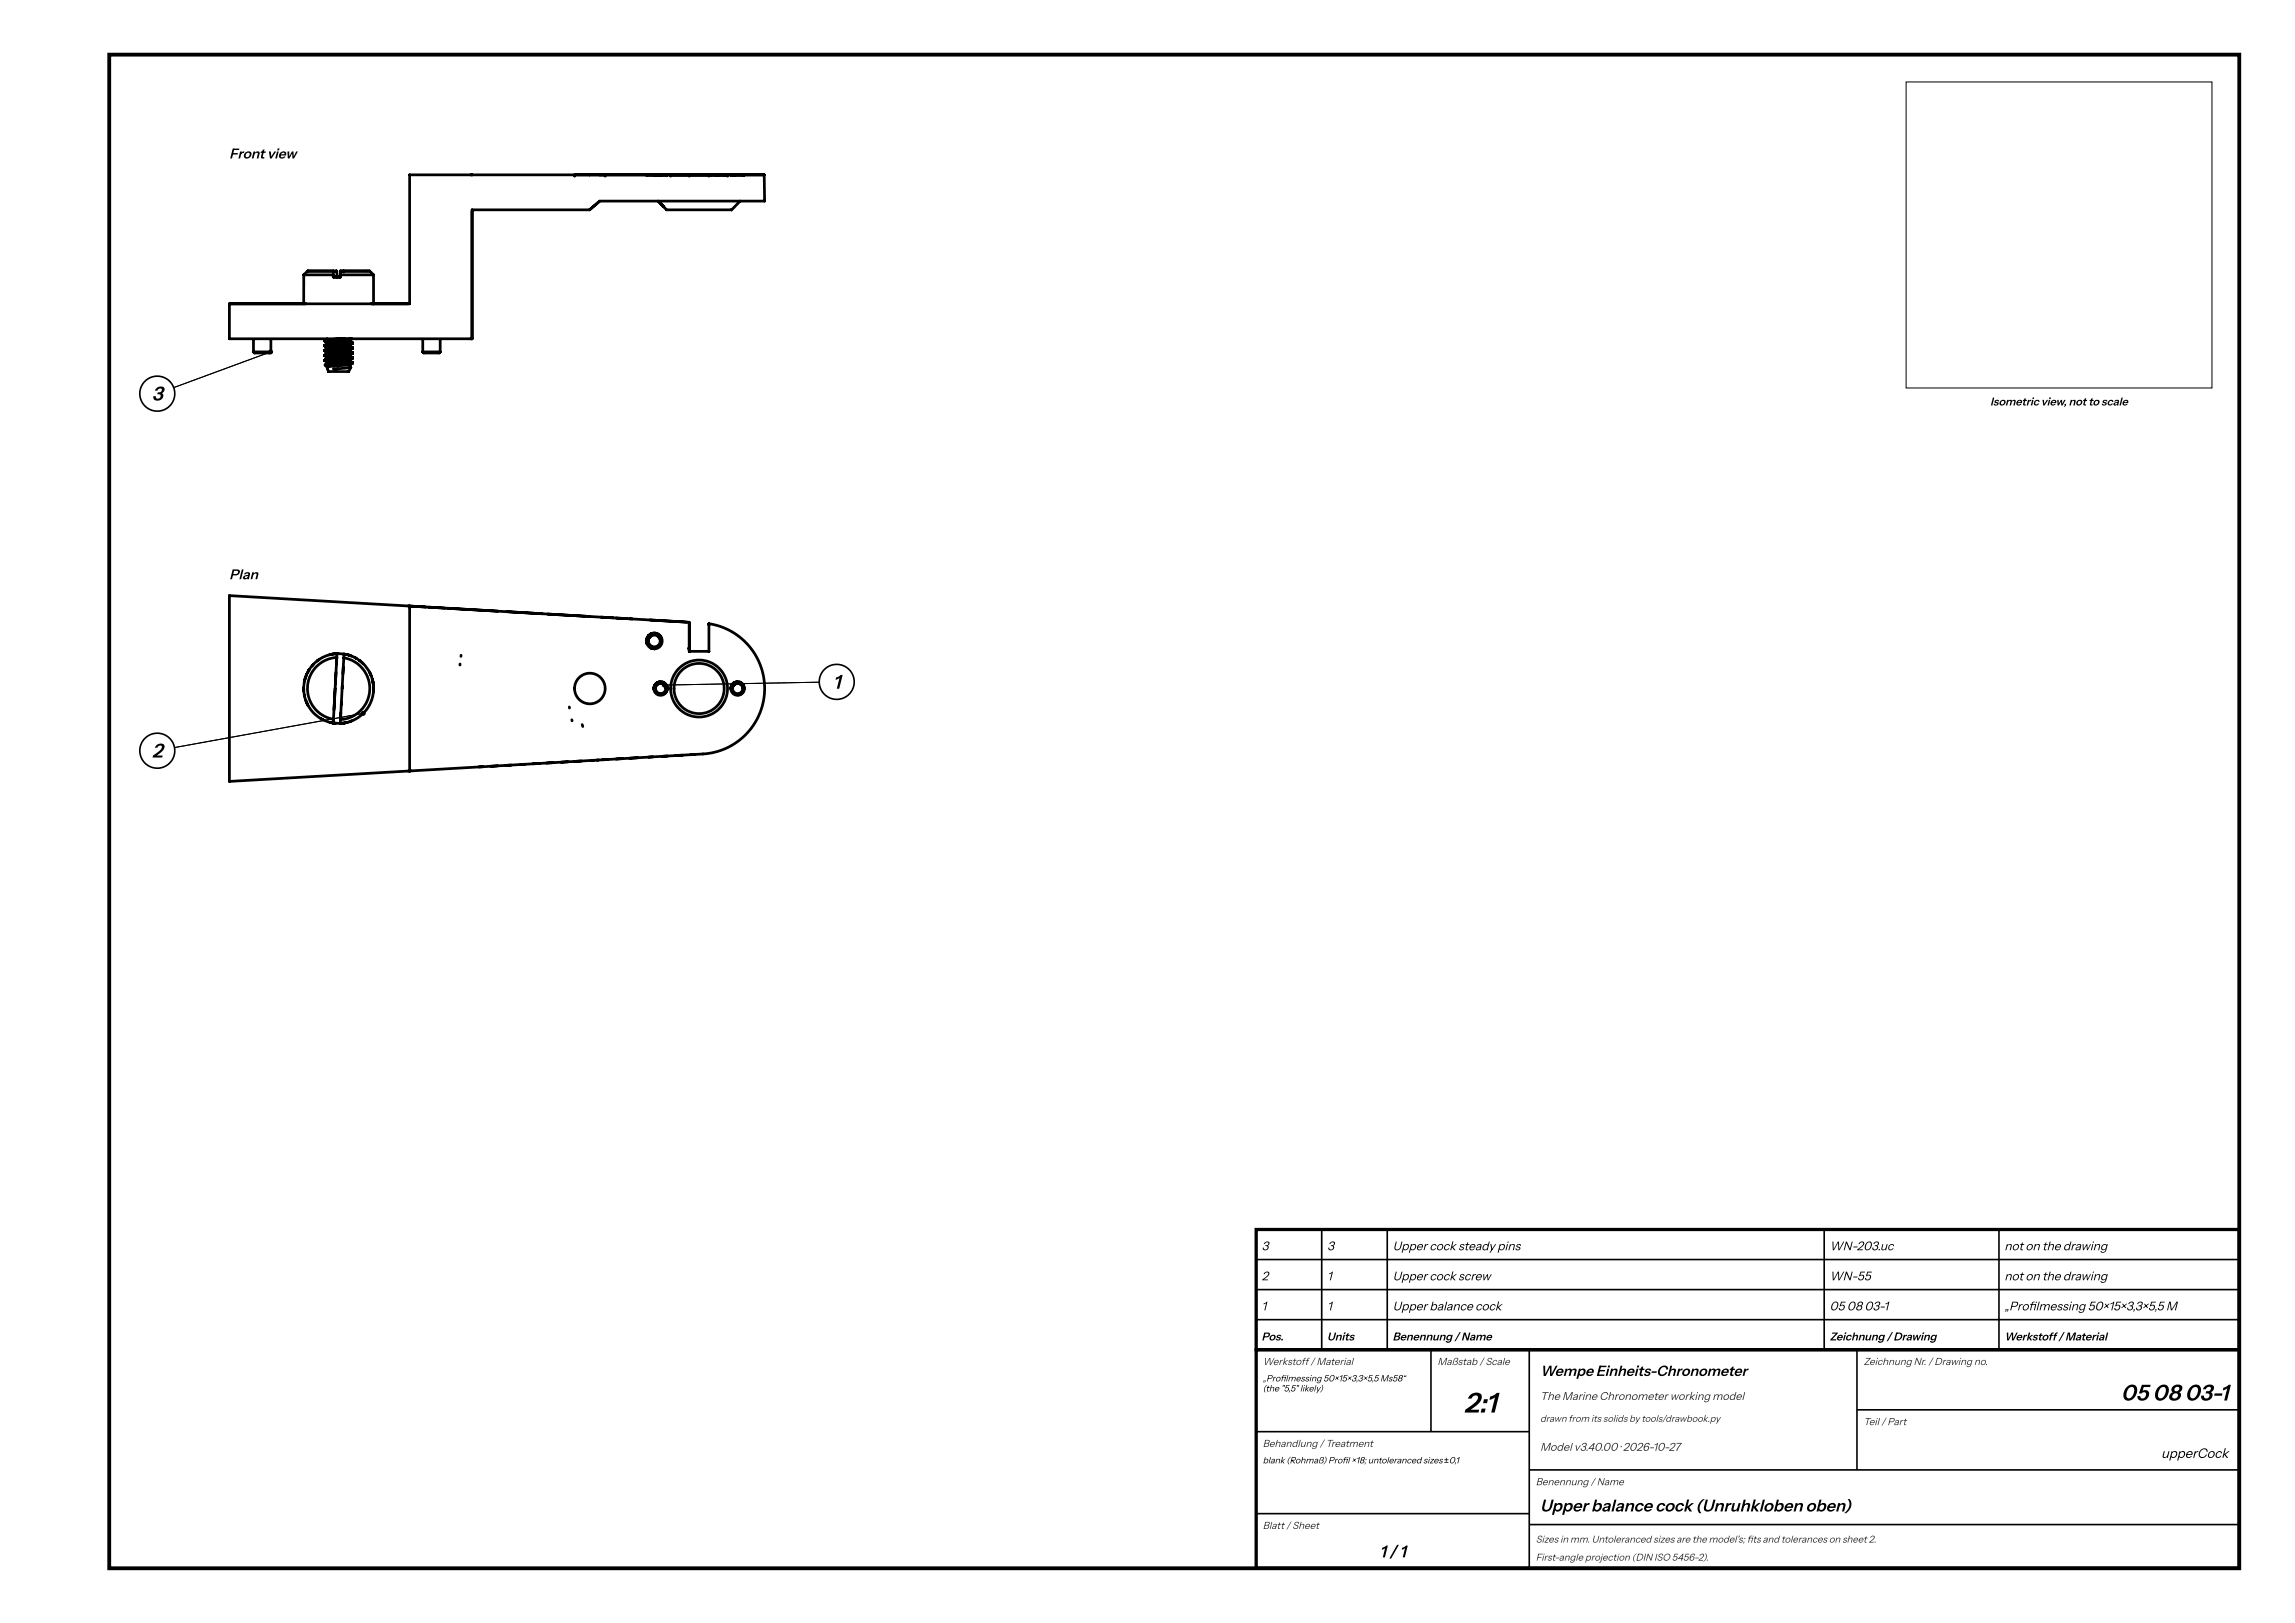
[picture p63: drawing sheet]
<svg xmlns="http://www.w3.org/2000/svg" width="420mm" height="297mm" viewBox="0 0 420 297" stroke-linecap="round" stroke-linejoin="round" font-family="sans-serif">
<defs><g id="words">
<text font-size="5.2" x="268" y="258.5">2:1</text>
<g font-size="4.1">
<text x="388.3" y="256.3">05</text>
<text x="394.1" y="256.3">08</text>
<text x="400" y="256.3">03-1</text>
</g>
<g font-size="3.6">
<text x="27.8" y="73.3">3</text>
<text x="152.5" y="126">1</text>
<text x="27.8" y="138.6">2</text>
</g>
<g font-size="3.1">
<text x="282" y="276.6">Upper balance cock (Unruhkloben oben)</text>
<text x="252.6" y="285">1 / 1</text>
</g>
<text font-size="2.7" x="282" y="251.8">Wempe Einheits-Chronometer</text>
<g font-size="2.6">
<text x="42" y="29">Front view</text>
<text x="42" y="106">Plan</text>
</g>
<text font-size="2.5" x="395.7" y="266.8">upperCock</text>
<g font-size="2.3">
<text x="231" y="228.8">3</text>
<text x="243" y="228.8">3</text>
<text x="255" y="228.8">Upper cock steady pins</text>
<text x="335" y="228.8">WN-203.uc</text>
<text x="367" y="228.8">not on the drawing</text>
<text x="231" y="239.8">1</text>
<text x="231" y="234.3">2</text>
<text x="243" y="239.8">1</text>
<text x="243" y="234.3">1</text>
<text x="255" y="239.8">Upper balance cock</text>
<text x="255" y="234.3">Upper cock screw</text>
<text x="335" y="239.8">05</text>
<text x="335" y="234.3">WN-55</text>
<text x="338.2" y="239.8">08</text>
<text x="341.4" y="239.8">03-1</text>
<text x="367" y="239.8">„Proflmessing 50×15×3,3×5,5 M</text>
<text x="367" y="234.3">not on the drawing</text>
<text x="371.4" y="239.8">i</text>
</g>
<g font-size="2.1">
<text x="364.4" y="74.2">Isometric view, not to scale</text>
<text x="231" y="245.3">Pos.</text>
<text x="243" y="245.3">Units</text>
<text x="255" y="245.3">Benennung / Name</text>
<text x="335" y="245.3">Zeichnung / Drawing</text>
<text x="367" y="245.3">Werkstoff / Material</text>
</g>
<g font-size="2.1" fill="#333">
<text x="282" y="256.2">The Marine Chronometer working model</text>
<text x="282" y="265.5">Model v3.40.00 · 2026-10-27</text>
</g>
<g font-size="1.9" fill="#333">
<text x="231.2" y="249.8">Werkstoff / Material</text>
<text x="263.2" y="249.8">Maßstab / Scale</text>
<text x="341.2" y="249.8">Zeichnung Nr. / Drawing no.</text>
<text x="341.2" y="260.8">Teil / Part</text>
<text x="231.2" y="264.8">Behandlung / Treatment</text>
<text x="281.2" y="271.8">Benennung / Name</text>
<text x="231.2" y="279.8">Blatt / Sheet</text>
</g>
<g font-size="1.8" fill="#333">
<text x="282" y="260.2">drawn from its solids by tools/drawbook.py</text>
<text x="281.2" y="282.3">Sizes in mm. Untoleranced sizes are the model's; fts and tolerances on sheet 2.</text>
<text x="281.2" y="285.6">First-angle projection (DIN ISO 5456-2).</text>
<text x="319.8" y="282.3">i</text>
</g>
<g font-size="1.6">
<text x="231.2" y="252.8">„Proflmessing 50×15×3,3×5,5 Ms58“</text>
<text x="231.2" y="254.6">(the &quot;5,5&quot; likely)</text>
<text x="234.4" y="252.8">i</text>
<text x="231.2" y="267.8">blank (Rohmaß) Profl ×18; untoleranced sizes ±0,1</text>
<text x="245.8" y="267.8">i</text>
</g>
</g></defs>
<g fill="none" stroke="#000" stroke-width=".5">
<path d="M105.2 32v.2M110.8 32v.2M118.4 32v.1M119.7 32h.1M120.5 36.8l1 1M120.7 37l.8 .8M121.2 32v.1M121.5 37.8h.1M122.2 32l-.1 .1M122.8 32v.2M126.2 32v.2M129.8 32v.2"/>
<path d="M133.2 32v.2M133.8 32h.1M135.5 36.8l-1.5 1.6h-12l-.5-.6M136.3 32l-.1 .1M42 55.6h33v-23.6h64.9l.1 4.8h-30.2l-1.9 1.6h-21.5v23.6h-44.4zM55.6 50.3h5.4M55.6 50.3l.7-.7h5.4v1.1M55.6 50.3v5.3M61 50.3v.4h1.3v-.4M61.1 49.6l-.1 .7M62.3 50.3h6.1M62.3 50.3v-.7h5.4l.7 .7"/>
<path d="M62.9 49.6l.1 .2M68.4 50.3v5.3M46.4 64.4l.2 .2h2.8l.2-.2M46.4 64.4h3.2M46.4 62.2v2.2M49.6 62.2v2.2M59.4 62.3v.1M59.4 63.2v.1M59.4 64.1v.1M59.4 65v.1M59.4 65.9v.1M59.4 64.2h.1"/>
<path d="M59.4 64.2l.5 .3M59.4 65h.1M59.4 62.4h.1M59.4 62.4l.5 .3M59.4 63.2h.1M59.4 65.1h.1M59.4 65.1l.5 .3M59.4 62.3h.1M59.4 63.3l.5 .3M59.4 63.3h.1M59.4 66l.5 .3M59.4 66h.1"/>
<path d="M59.4 64.1h.1M59.4 65.9h.1M59.5 66.8l.4 .4M59.5 66.8h.1M59.9 62l-.5 .3M59.9 67.2l.3 .8h3.6l.4-.8M59.9 62.7v.2M59.9 63.6v.2M59.9 64.5v.2M59.9 65.4v.2M59.9 66.3v.2M59.9 64.5h.1"/>
<path d="M59.9 63.6h.1M59.9 67.2h.1M59.9 65.4h.1M59.9 66.3h.1M59.9 62.7h.1M63.1 62l-3.7 .3M64 62.4l.6 .3M64 65.1l.6 .3M64 64.2l.6 .3M64 66l.6 .3M64 63.3l.6 .3M64.1 64.2v.1"/>
<path d="M64.1 64h.1M64.1 66.7h.1M64.1 63.1h.1M64.1 65.8h.1M64.1 66v.1M64.1 62.4v.1M64.1 62.2h.1M64.1 64.9h.1M64.1 65.1v.1M64.1 63.3v.1M64.1 64l-4.2 .5M64.1 62.5l-3.6 .3-1.1 .4"/>
<path d="M64.1 66.7l.1 .5M64.1 66.7l-4.2 .5M64.1 63.1l-4.2 .5M64.1 65.8l-4.2 .5M64.1 64.9l-4.2 .5M64.1 63.4l-3.6 .3-1.1 .4M64.1 62.2l-4.2 .5M64.1 64.3l-4.1 .4-.6 .3M64.1 62.2v.3M64.1 63.1v.3M64.1 64v.3M64.1 64.9v.3"/>
<path d="M64.1 65.8v.3M64.1 66.1l-4.1 .4-.5 .3M64.1 65.2l-4.1 .4-.6 .3M64.2 67.2h.1M64.2 67.2l-3.2 .3M64.4 62l-5 .4M64.4 62.1l-.3 .1M64.5 63.7l.1 .1M64.5 64.6l.1 .1M64.5 62.8l.1 .1M64.5 62.7h.1M64.5 65.4h.1"/>
<path d="M64.5 66.4l.1 .1M64.5 65.5l.1 .1M64.5 64.5h.1M64.5 66.3h.1M64.5 63.6h.1M64.6 63.8l-5.2 .4M64.6 64.5l-5.2 .5M64.6 62.7l-5.2 .5M64.6 64.7l-5.2 .4M64.6 62.9l-5.2 .4M64.6 65.4l-5.2 .5M64.6 65.6l-5.2 .4"/>
<path d="M64.6 63.6l-5.2 .5M64.6 66.3l-5.1 .5M64.6 63.8l-.5 .2M64.6 62.7v.2M64.6 63.6v.2M64.6 64.5v.2M64.6 65.4v.2M64.6 66.3v.2M64.6 64.7l-.5 .2M64.6 66.5l-.5 .2M64.6 62.9l-.5 .2M64.6 65.6l-.5 .2"/>
<path d="M64.6 66.5l-2.8 .2M77.4 64.4l.2 .2h2.8l.2-.2M77.4 64.4h3.2M77.4 62.2v2.2M80.6 62.2v2.2M60.7 119.7l-.3 .1M61.7 119.6l-1.8 .3-1.8 1M61.7 119.6l1.1 .1M61.7 119.6h.2M61.7 119.6l-.7 12.7M63.7 119.8l1.5 .7M63.7 119.8l-.7-.1-.7 12.7"/>
<path d="M63.7 119.8l.6 .2M74.8 110.9l33.1 1.9M84.4 119.9v.2M100.3 112.4l6.9 .4M107.7 112.8h.2M107.9 112.8l18.3 1.1v5.3M115.3 113.2l.5 .1M118.5 116.7l-.1 .5v.6M118.7 116.3l-.2 .4M119 116.1a1.44 1.44 0 0 1 2.2 .8 1.44 1.44 0 0 1-1.4 1.8l-.7-.2-.7-.7M119 116.1l-.3 .2M119.2 116.3a1.26 1.26 0 0 1 1.5 .5"/>
<path d="M119.2 116a1.3 1.3 0 0 1 1.7 .4 1.3 1.3 0 0 1-.3 1.8 1.3 1.3 0 0 1-1.7-.2 1.14 1.14 0 0 1 .3-1.6 1.07 1.07 0 0 0-.3 1.4 1.07 1.07 0 0 0 1.4 .4 1.07 1.07 0 0 0 .4-1.4M119.2 116l-.5 .3M119.2 116l-.2 .1M120.5 116.4l.2 .4M126.2 119.2h3.6M126.2 118.6l-.1 .1M129.8 119.2v-5.1a12 12 0 0 1 10.2 12.5 12 12 0 0 1-11.3 11.4l-53.7 3.1v-30.2l-33-1.9v34l33.2-1.9M55.6 125.9v.5M55.6 126.4l.1 .8M55.7 127.2l.5 1.5M55.7 127.2l.1 .2M55.9 124.1l-.2 .9-.1 1.4"/>
<path d="M55.9 124.1l-.2 .6M56 128.2l.2 .5M56.2 128.7a6.4 6.4 0 0 0 2.6 2.8M56.2 128.7l.2 .3M56.5 122.7l-.6 1.4M56.6 122.5l-.1 .2M57.4 121.6l-.3 .3M58.1 120.9l-.7 .7-.9 1.1M58.4 120.7l-.3 .2M58.8 131.5l1.3 .6 .9 .2M58.8 131.5l.4 .2M60.4 132.2l.6 .1"/>
<path d="M61 132.3l1.3 .1M61.7 120.3a5.7 5.7 0 0 0-5.4 5.4 5.7 5.7 0 0 0 4.8 5.9M62.9 120.4a5.7 5.7 0 0 1 4.8 5.9 5.7 5.7 0 0 1-5.4 5.4M63.1 132.3l-.8 .1M63.6 132.2l-.5 .1M64.4 131.9l-.4 .2M65 120.4l.2 .1M65.2 120.5l1.6 1.2 1 1.6M67.7 123.1l.1 .2M67.8 123.3l.5 1.5M67.8 123.3l.1 .4M68.1 124.2l.2 .6"/>
<path d="M68.3 124.8l.1 1.5M68.4 126.3a6.4 6.4 0 0 1-5.3 6M68.4 126.3v.2M84.2 121.5v.2M104.2 129.4l.1 .2M104.7 131.7v.2M106.6 132.6l.1 .4M120.8 124.8l.7 .1M120.8 124.8a1.24 1.24 0 0 0-.9 1.8 1.24 1.24 0 0 0 2 .2 1.24 1.24 0 0 0-.5-2M120.8 124.8h.6M121 125a1.11 1.11 0 0 1 .9 .9M121.4 124.8l.1 .1"/>
<path d="M121.5 124.9a1.09 1.09 0 0 1 .6 1.5 1.09 1.09 0 0 1-1.4 .5 1.09 1.09 0 0 1-.6-1.4l.3-.3 .6-.1a.93 .93 0 0 0-1 .9 .93 .93 0 0 0 1 .9 .93 .93 0 0 0 .9-1M121.9 125.8v.1M134.9 124.8a1.24 1.24 0 0 0-.9 1.8 1.24 1.24 0 0 0 2 .2 1.24 1.24 0 0 0-.5-2M134.9 124.8l.7 .1M134.9 124.8h.6M135.1 125a1.11 1.11 0 0 1 .9 .9M135.5 124.8l.1 .1M135.6 124.9a1.13 1.13 0 0 1 .3 1.9 1.13 1.13 0 0 1-1.8-.5 1.04 1.04 0 0 1 1-1.2 .93 .93 0 0 0-1 .9 .93 .93 0 0 0 1 .9 .93 .93 0 0 0 .9-1M136 125.8v.1"/>
<circle cx="108" cy="126" r="2.8"/>
<circle cx="128" cy="126" r="4.6"/>
<circle cx="128" cy="126" r="5.2"/>
</g>
<g fill="#000">
<path d="M121.6 125.4l28.4-.6z"/>
<circle cx="121.6" cy="125.4" r=".45"/>
</g>
<path d="M150 124.8l-28.4 .6" fill="none" stroke="#000" stroke-width=".18"/>
<circle cx="153.2" cy="124.8" r="3.2" fill="#fff"/>
<circle cx="153.2" cy="124.8" r="3.2" fill="none" stroke="#000" stroke-width=".3"/>
<g fill="#000">
<path d="M31.9 136.8l34.6-6.3z"/>
<circle cx="66.5" cy="130.5" r=".45"/>
</g>
<path d="M66.5 130.5l-34.6 6.3" fill="none" stroke="#000" stroke-width=".18"/>
<circle cx="28.8" cy="137.4" r="3.2" fill="#fff"/>
<circle cx="28.8" cy="137.4" r="3.2" fill="none" stroke="#000" stroke-width=".3"/>
<g fill="#000">
<path d="M31.8 70.9l17.7-6.5z"/>
<circle cx="49.5" cy="64.4" r=".45"/>
</g>
<path d="M49.5 64.4l-17.7 6.5" fill="none" stroke="#000" stroke-width=".18"/>
<circle cx="28.8" cy="72" r="3.2" fill="#fff"/>
<g fill="none" stroke="#000" stroke-width=".3">
<path d="M230 230.5h180M230 236h180M242 225v22M254 225v22M334 225v22M366 225v22M230 241.5h180M230 247h180M262 247v15M280 247v40M340 247v22M340 258h70"/>
<path d="M230 262h50M230 277h50M280 269h130M280 279h130"/>
<circle cx="28.8" cy="72" r="3.2"/>
</g>
<path d="M230 225h180v22h-180zM230 247h180v40h-180z" fill="none" stroke="#000" stroke-width=".6"/>
<path d="M349 15h56v56h-56z" fill="none" stroke="#000" stroke-width=".18"/>
<path d="M20 10h390v277h-390z" fill="none" stroke="#000" stroke-width=".7" stroke-linecap="butt"/>
<use href="#words"/>
</svg>
